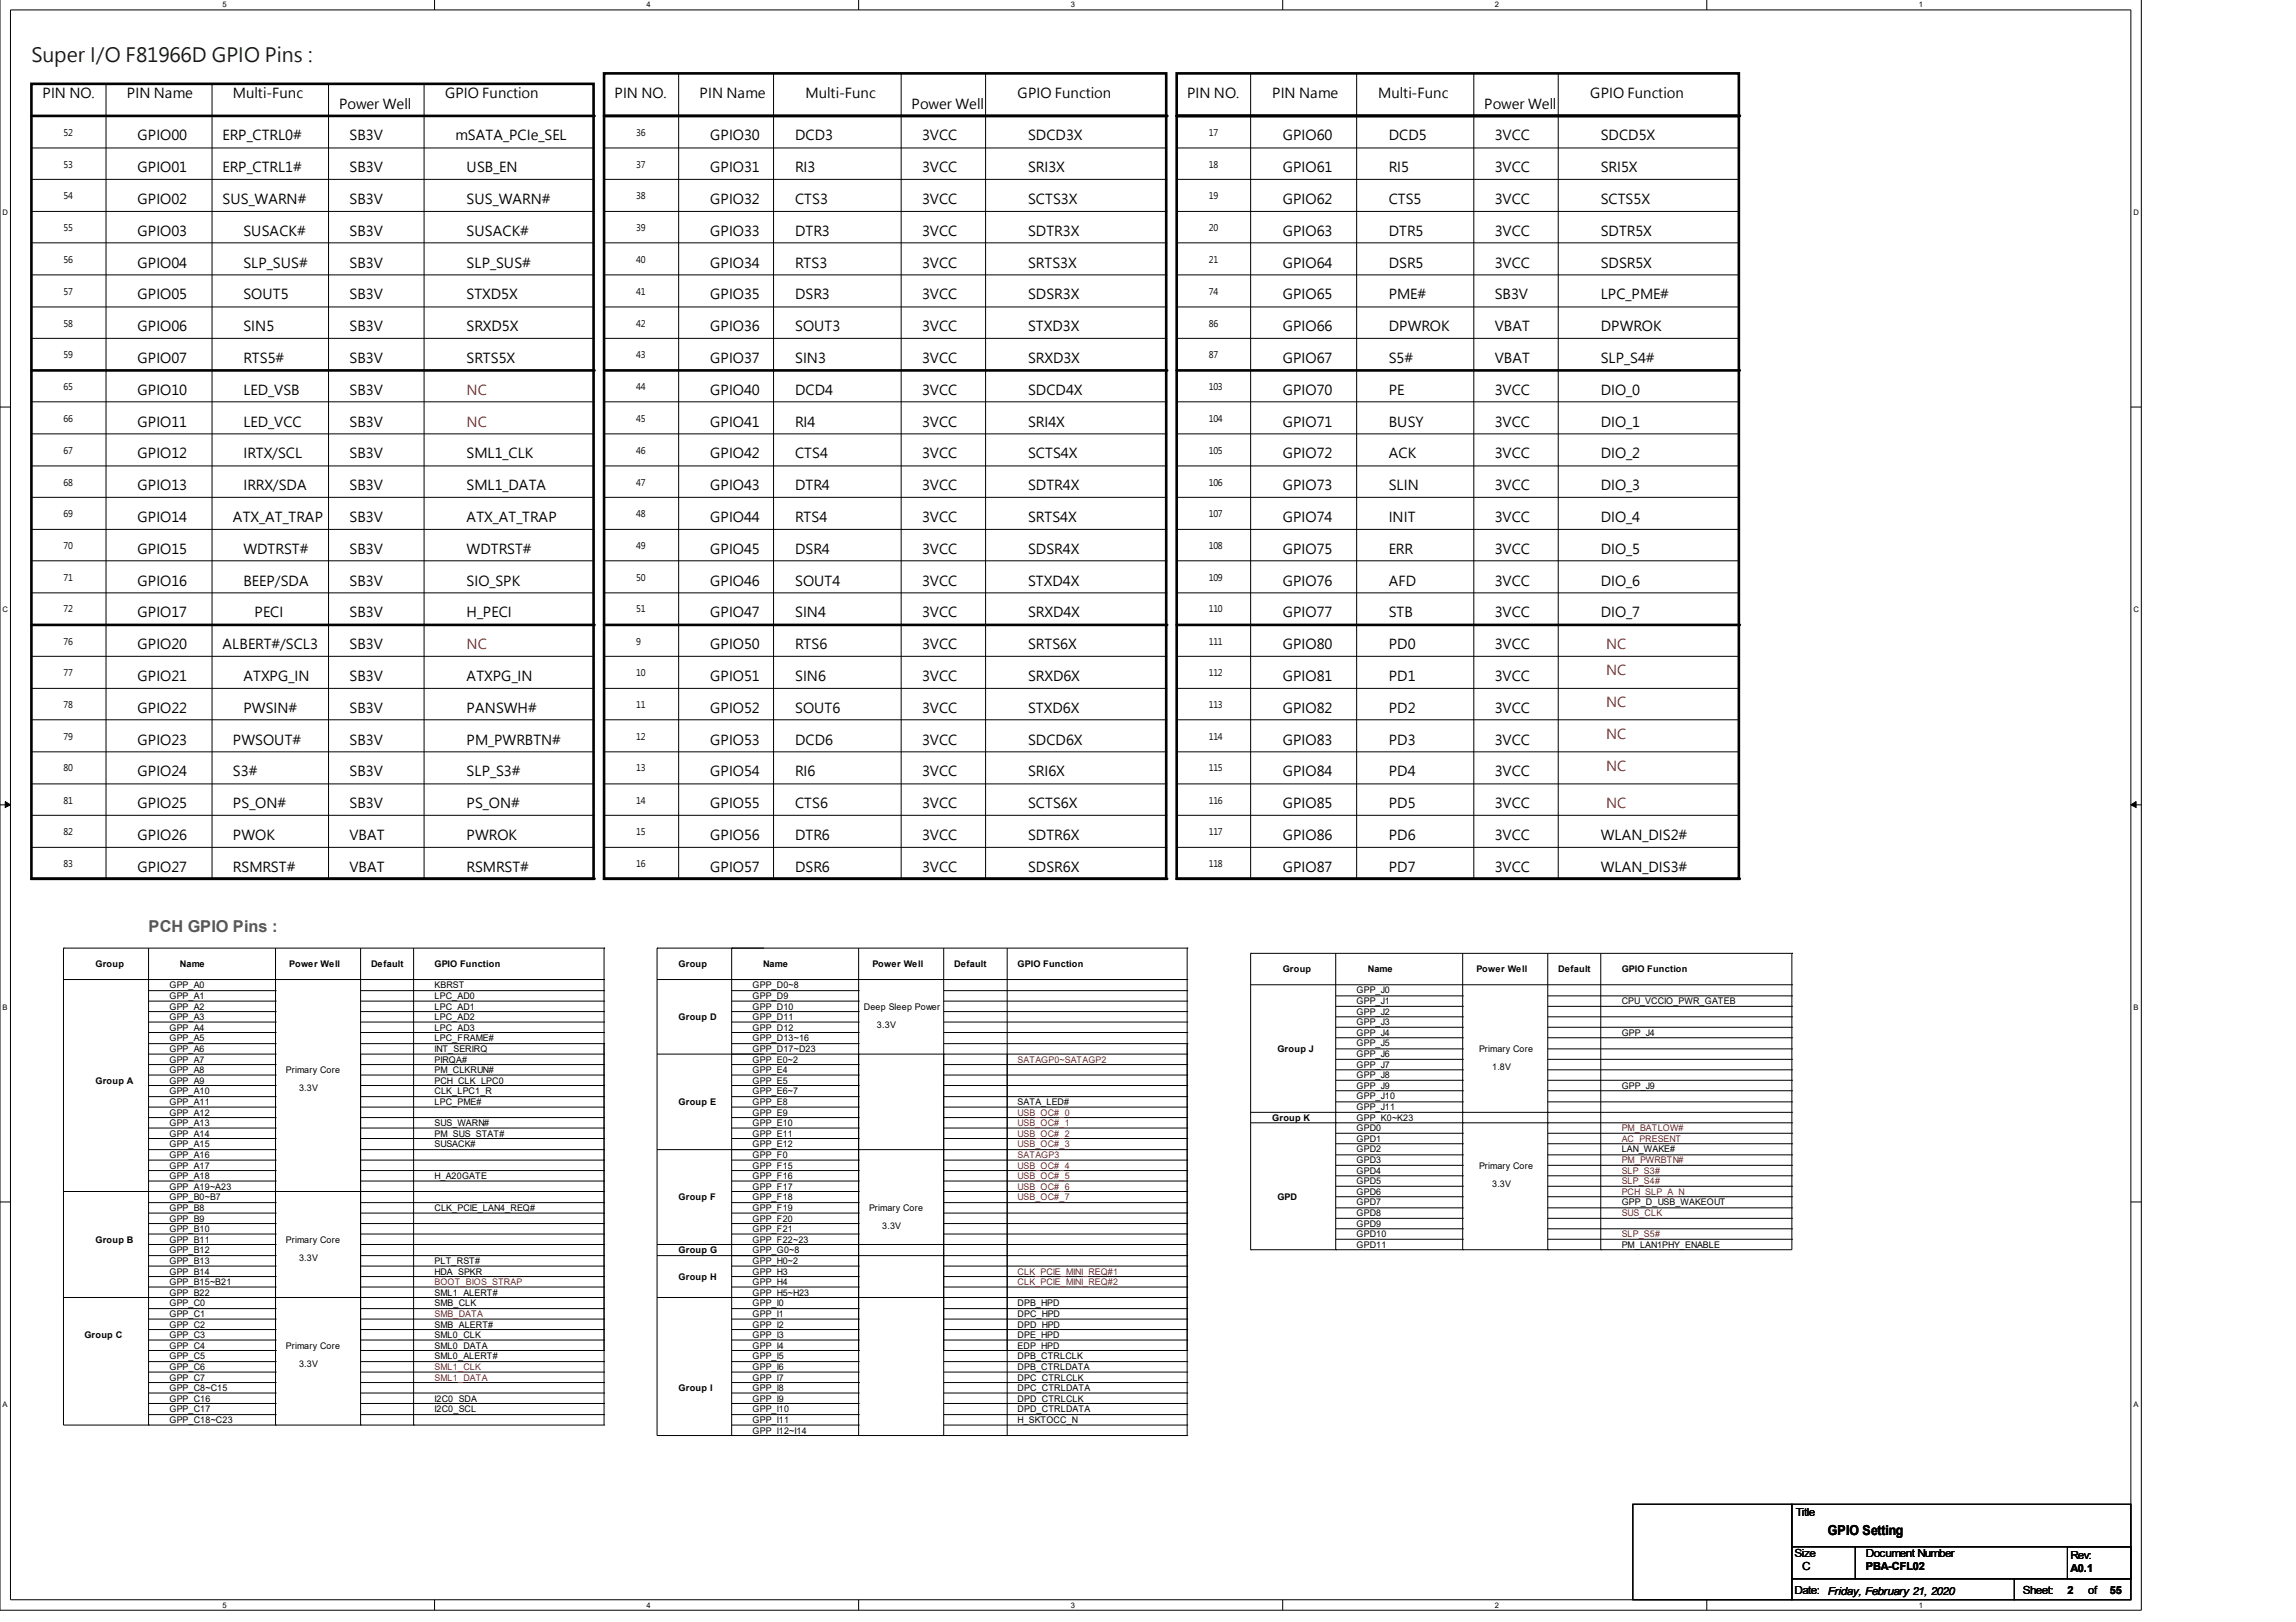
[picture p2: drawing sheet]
<svg xmlns="http://www.w3.org/2000/svg" width="297mm" height="210mm" viewBox="0 0 297 210" stroke-linecap="round" stroke-linejoin="round" font-family="sans-serif">
<defs><g id="words">
<text font-size="2.5" fill="#004000" x="4.1" y="8">Super I/O F81966D GPIO Pins :</text>
<text font-size="2.1" fill="#00f" x="19.2" y="120.6">PCH GPIO Pins :</text>
<g font-size="1.8">
<text x="5.5" y="12.6">PIN NO.</text>
<text x="16.4" y="12.6">PIN Name</text>
<text x="30.1" y="12.6">Multi-Func</text>
<text x="43.9" y="14.1">Power Well</text>
<text x="57.6" y="12.6">GPIO Function</text>
<text x="79.5" y="12.6">PIN NO.</text>
<text x="90.5" y="12.6">PIN Name</text>
<text x="104.2" y="12.6">Multi-Func</text>
<text x="117.9" y="14.1">Power Well</text>
<text x="131.7" y="12.6">GPIO Function</text>
<text x="153.6" y="12.6">PIN NO.</text>
<text x="164.6" y="12.6">PIN Name</text>
<text x="178.3" y="12.6">Multi-Func</text>
<text x="192" y="14.1">Power Well</text>
<text x="205.7" y="12.6">GPIO Function</text>
<text x="17.8" y="22.3">GPIO01</text>
<text x="17.8" y="18.1">GPIO00</text>
<text x="28.8" y="18.1">ERP_CTRL0#</text>
<text x="28.8" y="22.3">ERP_CTRL1#</text>
<text x="45.2" y="18.1">SB3V</text>
<text x="45.2" y="22.3">SB3V</text>
<text x="58.9" y="18.1">mSATA_PCIe_SEL</text>
<text x="60.4" y="22.3">USB_EN</text>
<text x="91.9" y="22.3">GPIO31</text>
<text x="91.9" y="18.1">GPIO30</text>
<text x="102.9" y="22.3">RI3</text>
<text x="102.9" y="18.1">DCD3</text>
<text x="119.3" y="18.1">3VCC</text>
<text x="119.3" y="22.3">3VCC</text>
<text x="133" y="22.3">SRI3X</text>
<text x="133" y="18.1">SDCD3X</text>
<text x="165.9" y="22.3">GPIO61</text>
<text x="165.9" y="18.1">GPIO60</text>
<text x="179.7" y="18.1">DCD5</text>
<text x="179.7" y="22.3">RI5</text>
<text x="193.4" y="18.1">3VCC</text>
<text x="193.4" y="22.3">3VCC</text>
<text x="207.1" y="18.1">SDCD5X</text>
<text x="207.1" y="22.3">SRI5X</text>
<text x="17.8" y="26.3">GPIO02</text>
<text x="28.8" y="26.3">SUS_WARN#</text>
<text x="45.2" y="26.3">SB3V</text>
<text x="60.4" y="26.3">SUS_WARN#</text>
<text x="91.9" y="26.3">GPIO32</text>
<text x="102.9" y="26.3">CTS3</text>
<text x="119.3" y="26.3">3VCC</text>
<text x="133" y="26.3">SCTS3X</text>
<text x="165.9" y="26.3">GPIO62</text>
<text x="179.7" y="26.3">CTS5</text>
<text x="193.4" y="26.3">3VCC</text>
<text x="207.1" y="26.3">SCTS5X</text>
<text x="17.8" y="30.5">GPIO03</text>
<text x="17.8" y="34.6">GPIO04</text>
<text x="31.5" y="34.6">SLP_SUS#</text>
<text x="31.5" y="30.5">SUSACK#</text>
<text x="45.2" y="30.5">SB3V</text>
<text x="45.2" y="34.6">SB3V</text>
<text x="60.4" y="34.6">SLP_SUS#</text>
<text x="60.4" y="30.5">SUSACK#</text>
<text x="91.9" y="30.5">GPIO33</text>
<text x="91.9" y="34.6">GPIO34</text>
<text x="102.9" y="34.6">RTS3</text>
<text x="102.9" y="30.5">DTR3</text>
<text x="119.3" y="30.5">3VCC</text>
<text x="119.3" y="34.6">3VCC</text>
<text x="133" y="30.5">SDTR3X</text>
<text x="133" y="34.6">SRTS3X</text>
<text x="165.9" y="30.5">GPIO63</text>
<text x="165.9" y="34.6">GPIO64</text>
<text x="179.7" y="30.5">DTR5</text>
<text x="179.7" y="34.6">DSR5</text>
<text x="193.4" y="30.5">3VCC</text>
<text x="193.4" y="34.6">3VCC</text>
<text x="207.1" y="34.6">SDSR5X</text>
<text x="207.1" y="30.5">SDTR5X</text>
<text x="17.8" y="38.7">GPIO05</text>
<text x="31.5" y="38.7">SOUT5</text>
<text x="45.2" y="38.7">SB3V</text>
<text x="60.4" y="38.7">STXD5X</text>
<text x="91.9" y="38.7">GPIO35</text>
<text x="102.9" y="38.7">DSR3</text>
<text x="119.3" y="38.7">3VCC</text>
<text x="133" y="38.7">SDSR3X</text>
<text x="165.9" y="38.7">GPIO65</text>
<text x="179.7" y="38.7">PME#</text>
<text x="193.4" y="38.7">SB3V</text>
<text x="207.1" y="38.7">LPC_PME#</text>
<text x="17.8" y="42.9">GPIO06</text>
<text x="17.8" y="46.9">GPIO07</text>
<text x="31.5" y="46.9">RTS5#</text>
<text x="31.5" y="42.9">SIN5</text>
<text x="45.2" y="42.9">SB3V</text>
<text x="45.2" y="46.9">SB3V</text>
<text x="60.4" y="46.9">SRTS5X</text>
<text x="60.4" y="42.9">SRXD5X</text>
<text x="91.9" y="42.9">GPIO36</text>
<text x="91.9" y="46.9">GPIO37</text>
<text x="102.9" y="46.9">SIN3</text>
<text x="102.9" y="42.9">SOUT3</text>
<text x="119.3" y="42.9">3VCC</text>
<text x="119.3" y="46.9">3VCC</text>
<text x="133" y="42.9">STXD3X</text>
<text x="133" y="46.9">SRXD3X</text>
<text x="165.9" y="42.9">GPIO66</text>
<text x="165.9" y="46.9">GPIO67</text>
<text x="179.7" y="42.9">DPWROK</text>
<text x="179.7" y="46.9">S5#</text>
<text x="193.4" y="46.9">VBAT</text>
<text x="193.4" y="42.9">VBAT</text>
<text x="207.1" y="42.9">DPWROK</text>
<text x="207.1" y="46.9">SLP_S4#</text>
<text x="17.8" y="51.1">GPIO10</text>
<text x="31.5" y="51.1">LED_VSB</text>
<text x="45.2" y="51.1">SB3V</text>
<text x="91.9" y="51.1">GPIO40</text>
<text x="102.9" y="51.1">DCD4</text>
<text x="119.3" y="51.1">3VCC</text>
<text x="133" y="51.1">SDCD4X</text>
<text x="165.9" y="51.1">GPIO70</text>
<text x="179.7" y="51.1">PE</text>
<text x="193.4" y="51.1">3VCC</text>
<text x="207.1" y="51.1">DIO_0</text>
<text x="17.8" y="55.2">GPIO11</text>
<text x="17.8" y="59.3">GPIO12</text>
<text x="31.5" y="59.3">IRTX/SCL</text>
<text x="31.5" y="55.2">LED_VCC</text>
<text x="45.2" y="55.2">SB3V</text>
<text x="45.2" y="59.3">SB3V</text>
<text x="60.4" y="59.3">SML1_CLK</text>
<text x="91.9" y="55.2">GPIO41</text>
<text x="91.9" y="59.3">GPIO42</text>
<text x="102.9" y="59.3">CTS4</text>
<text x="102.9" y="55.2">RI4</text>
<text x="119.3" y="55.2">3VCC</text>
<text x="119.3" y="59.3">3VCC</text>
<text x="133" y="55.2">SRI4X</text>
<text x="133" y="59.3">SCTS4X</text>
<text x="165.9" y="55.2">GPIO71</text>
<text x="165.9" y="59.3">GPIO72</text>
<text x="179.7" y="55.2">BUSY</text>
<text x="179.7" y="59.3">ACK</text>
<text x="193.4" y="55.2">3VCC</text>
<text x="193.4" y="59.3">3VCC</text>
<text x="207.1" y="55.2">DIO_1</text>
<text x="207.1" y="59.3">DIO_2</text>
<text x="17.8" y="63.4">GPIO13</text>
<text x="31.5" y="63.4">IRRX/SDA</text>
<text x="45.2" y="63.4">SB3V</text>
<text x="60.4" y="63.4">SML1_DATA</text>
<text x="91.9" y="63.4">GPIO43</text>
<text x="102.9" y="63.4">DTR4</text>
<text x="119.3" y="63.4">3VCC</text>
<text x="133" y="63.4">SDTR4X</text>
<text x="165.9" y="63.4">GPIO73</text>
<text x="179.7" y="63.4">SLIN</text>
<text x="193.4" y="63.4">3VCC</text>
<text x="207.1" y="63.4">DIO_3</text>
<text x="17.8" y="67.5">GPIO14</text>
<text x="17.8" y="71.6">GPIO15</text>
<text x="30.1" y="67.5">ATX_AT_TRAP</text>
<text x="31.5" y="71.6">WDTRST#</text>
<text x="45.2" y="67.5">SB3V</text>
<text x="45.2" y="71.6">SB3V</text>
<text x="60.4" y="67.5">ATX_AT_TRAP</text>
<text x="60.4" y="71.6">WDTRST#</text>
<text x="91.9" y="67.5">GPIO44</text>
<text x="91.9" y="71.6">GPIO45</text>
<text x="102.9" y="71.6">DSR4</text>
<text x="102.9" y="67.5">RTS4</text>
<text x="119.3" y="67.5">3VCC</text>
<text x="119.3" y="71.6">3VCC</text>
<text x="133" y="67.5">SRTS4X</text>
<text x="133" y="71.6">SDSR4X</text>
<text x="165.9" y="67.5">GPIO74</text>
<text x="165.9" y="71.6">GPIO75</text>
<text x="179.7" y="67.5">INIT</text>
<text x="179.7" y="71.6">ERR</text>
<text x="193.4" y="67.5">3VCC</text>
<text x="193.4" y="71.6">3VCC</text>
<text x="207.1" y="71.6">DIO_5</text>
<text x="207.1" y="67.5">DIO_4</text>
<text x="17.8" y="75.8">GPIO16</text>
<text x="31.5" y="75.8">BEEP/SDA</text>
<text x="45.2" y="75.8">SB3V</text>
<text x="60.4" y="75.8">SIO_SPK</text>
<text x="91.9" y="75.8">GPIO46</text>
<text x="102.9" y="75.8">SOUT4</text>
<text x="119.3" y="75.8">3VCC</text>
<text x="133" y="75.8">STXD4X</text>
<text x="165.9" y="75.8">GPIO76</text>
<text x="179.7" y="75.8">AFD</text>
<text x="193.4" y="75.8">3VCC</text>
<text x="207.1" y="75.8">DIO_6</text>
<text x="17.8" y="79.9">GPIO17</text>
<text x="32.9" y="79.9">PECI</text>
<text x="45.2" y="79.9">SB3V</text>
<text x="60.4" y="79.9">H_PECI</text>
<text x="91.9" y="79.9">GPIO47</text>
<text x="102.9" y="79.9">SIN4</text>
<text x="119.3" y="79.9">3VCC</text>
<text x="133" y="79.9">SRXD4X</text>
<text x="165.9" y="79.9">GPIO77</text>
<text x="179.7" y="79.9">STB</text>
<text x="193.4" y="79.9">3VCC</text>
<text x="207.1" y="79.9">DIO_7</text>
<text x="17.8" y="88.1">GPIO21</text>
<text x="17.8" y="84">GPIO20</text>
<text x="28.8" y="84">ALBERT#/SCL3</text>
<text x="31.5" y="88.1">ATXPG_IN</text>
<text x="45.2" y="84">SB3V</text>
<text x="45.2" y="88.1">SB3V</text>
<text x="60.4" y="88.1">ATXPG_IN</text>
<text x="91.9" y="88.1">GPIO51</text>
<text x="91.9" y="84">GPIO50</text>
<text x="102.9" y="84">RTS6</text>
<text x="102.9" y="88.1">SIN6</text>
<text x="119.3" y="84">3VCC</text>
<text x="119.3" y="88.1">3VCC</text>
<text x="133" y="84">SRTS6X</text>
<text x="133" y="88.1">SRXD6X</text>
<text x="165.9" y="88.1">GPIO81</text>
<text x="165.9" y="84">GPIO80</text>
<text x="179.7" y="84">PD0</text>
<text x="179.7" y="88.1">PD1</text>
<text x="193.4" y="84">3VCC</text>
<text x="193.4" y="88.1">3VCC</text>
<text x="17.8" y="92.2">GPIO22</text>
<text x="31.5" y="92.2">PWSIN#</text>
<text x="45.2" y="92.2">SB3V</text>
<text x="60.4" y="92.2">PANSWH#</text>
<text x="91.9" y="92.2">GPIO52</text>
<text x="102.9" y="92.2">SOUT6</text>
<text x="119.3" y="92.2">3VCC</text>
<text x="133" y="92.2">STXD6X</text>
<text x="165.9" y="92.2">GPIO82</text>
<text x="179.7" y="92.2">PD2</text>
<text x="193.4" y="92.2">3VCC</text>
<text x="17.8" y="96.4">GPIO23</text>
<text x="17.8" y="100.4">GPIO24</text>
<text x="30.1" y="96.4">PWSOUT#</text>
<text x="30.1" y="100.4">S3#</text>
<text x="45.2" y="96.4">SB3V</text>
<text x="45.2" y="100.4">SB3V</text>
<text x="60.4" y="100.4">SLP_S3#</text>
<text x="60.4" y="96.4">PM_PWRBTN#</text>
<text x="91.9" y="96.4">GPIO53</text>
<text x="91.9" y="100.4">GPIO54</text>
<text x="102.9" y="96.4">DCD6</text>
<text x="102.9" y="100.4">RI6</text>
<text x="119.3" y="96.4">3VCC</text>
<text x="119.3" y="100.4">3VCC</text>
<text x="133" y="96.4">SDCD6X</text>
<text x="133" y="100.4">SRI6X</text>
<text x="165.9" y="96.4">GPIO83</text>
<text x="165.9" y="100.4">GPIO84</text>
<text x="179.7" y="100.4">PD4</text>
<text x="179.7" y="96.4">PD3</text>
<text x="193.4" y="96.4">3VCC</text>
<text x="193.4" y="100.4">3VCC</text>
<text x="17.8" y="104.6">GPIO25</text>
<text x="30.1" y="104.6">PS_ON#</text>
<text x="45.2" y="104.6">SB3V</text>
<text x="60.4" y="104.6">PS_ON#</text>
<text x="91.9" y="104.6">GPIO55</text>
<text x="102.9" y="104.6">CTS6</text>
<text x="119.3" y="104.6">3VCC</text>
<text x="133" y="104.6">SCTS6X</text>
<text x="165.9" y="104.6">GPIO85</text>
<text x="179.7" y="104.6">PD5</text>
<text x="193.4" y="104.6">3VCC</text>
<text x="17.8" y="112.8">GPIO27</text>
<text x="17.8" y="108.6">GPIO26</text>
<text x="30.1" y="108.6">PWOK</text>
<text x="30.1" y="112.8">RSMRST#</text>
<text x="45.2" y="112.8">VBAT</text>
<text x="45.2" y="108.6">VBAT</text>
<text x="60.4" y="108.6">PWROK</text>
<text x="60.4" y="112.8">RSMRST#</text>
<text x="91.9" y="112.8">GPIO57</text>
<text x="91.9" y="108.6">GPIO56</text>
<text x="102.9" y="108.6">DTR6</text>
<text x="102.9" y="112.8">DSR6</text>
<text x="119.3" y="108.6">3VCC</text>
<text x="119.3" y="112.8">3VCC</text>
<text x="133" y="108.6">SDTR6X</text>
<text x="133" y="112.8">SDSR6X</text>
<text x="165.9" y="112.8">GPIO87</text>
<text x="165.9" y="108.6">GPIO86</text>
<text x="179.7" y="108.6">PD6</text>
<text x="179.7" y="112.8">PD7</text>
<text x="193.4" y="108.6">3VCC</text>
<text x="193.4" y="112.8">3VCC</text>
<text x="207.1" y="112.8">WLAN_DIS3#</text>
<text x="207.1" y="108.6">WLAN_DIS2#</text>
<text x="236.5" y="198.6">GPIO Setting</text>
</g>
<g font-size="1.8" fill="#f00">
<text x="60.4" y="51.1">NC</text>
<text x="60.4" y="55.2">NC</text>
<text x="60.4" y="84">NC</text>
<text x="207.8" y="84">NC</text>
<text x="207.8" y="87.4">NC</text>
<text x="207.8" y="91.5">NC</text>
<text x="207.8" y="95.7">NC</text>
<text x="207.8" y="99.8">NC</text>
<text x="207.8" y="104.6">NC</text>
</g>
<g font-size="1.4">
<text x="232.3" y="196.2">Title</text>
<text x="232.2" y="201.4">Size</text>
<text x="233.2" y="203.2">C</text>
<text x="241.4" y="201.4">Document Number</text>
<text x="241.4" y="203.2">PBA-CFL02</text>
<text x="267.9" y="201.7">Rev:</text>
<text x="267.9" y="203.4">A0.1</text>
<text x="232.2" y="206.3">Date:</text>
<text x="236.5" y="206.3">Friday, February 21, 2020</text>
<text x="261.7" y="206.3">Sheet:</text>
<text x="267.5" y="206.3">2</text>
<text x="270.2" y="206.3">of</text>
<text x="273" y="206.3">55</text>
</g>
<g font-size="1.2">
<text x="8.2" y="17.5">52</text>
<text x="82.3" y="17.5">36</text>
<text x="156.4" y="17.5">17</text>
<text x="8.2" y="21.7">53</text>
<text x="82.3" y="21.7">37</text>
<text x="156.4" y="21.7">18</text>
<text x="8.2" y="29.9">55</text>
<text x="8.2" y="25.8">54</text>
<text x="82.3" y="29.9">39</text>
<text x="82.3" y="25.8">38</text>
<text x="156.4" y="29.9">20</text>
<text x="156.4" y="25.8">19</text>
<text x="8.2" y="34.1">56</text>
<text x="82.3" y="34.1">40</text>
<text x="156.4" y="34.1">21</text>
<text x="8.2" y="38.1">57</text>
<text x="82.3" y="38.1">41</text>
<text x="156.4" y="38.1">74</text>
<text x="8.2" y="46.3">59</text>
<text x="8.2" y="42.3">58</text>
<text x="82.3" y="46.3">43</text>
<text x="82.3" y="42.3">42</text>
<text x="156.4" y="46.3">87</text>
<text x="156.4" y="42.3">86</text>
<text x="8.2" y="50.5">65</text>
<text x="82.3" y="50.5">44</text>
<text x="156.4" y="50.5">103</text>
<text x="8.2" y="58.7">67</text>
<text x="8.2" y="54.6">66</text>
<text x="82.3" y="58.7">46</text>
<text x="82.3" y="54.6">45</text>
<text x="156.4" y="58.7">105</text>
<text x="156.4" y="54.6">104</text>
<text x="8.2" y="62.8">68</text>
<text x="82.3" y="62.8">47</text>
<text x="156.4" y="62.8">106</text>
<text x="8.2" y="71">70</text>
<text x="8.2" y="66.9">69</text>
<text x="82.3" y="71">49</text>
<text x="82.3" y="66.9">48</text>
<text x="156.4" y="71">108</text>
<text x="156.4" y="66.9">107</text>
<text x="8.2" y="75.2">71</text>
<text x="82.3" y="75.2">50</text>
<text x="156.4" y="75.2">109</text>
<text x="8.2" y="83.4">76</text>
<text x="8.2" y="79.3">72</text>
<text x="82.3" y="79.3">51</text>
<text x="82.3" y="83.4">9</text>
<text x="156.4" y="79.3">110</text>
<text x="156.4" y="83.4">111</text>
<text x="8.2" y="87.5">77</text>
<text x="82.3" y="87.5">10</text>
<text x="156.4" y="87.5">112</text>
<text x="8.2" y="91.6">78</text>
<text x="8.2" y="95.8">79</text>
<text x="82.3" y="95.8">12</text>
<text x="82.3" y="91.6">11</text>
<text x="156.4" y="95.8">114</text>
<text x="156.4" y="91.6">113</text>
<text x="8.2" y="99.8">80</text>
<text x="82.3" y="99.8">13</text>
<text x="156.4" y="99.8">115</text>
<text x="8.2" y="104">81</text>
<text x="82.3" y="104">14</text>
<text x="156.4" y="104">116</text>
<text x="8.2" y="112.2">83</text>
<text x="8.2" y="108">82</text>
<text x="82.3" y="112.2">16</text>
<text x="82.3" y="108">15</text>
<text x="156.4" y="112.2">118</text>
<text x="156.4" y="108">117</text>
<text x="12.4" y="125.2">Group</text>
<text x="23.3" y="125.2">Name</text>
<text x="37.4" y="125.2">Power Well</text>
<text x="48" y="125.2">Default</text>
<text x="56.2" y="125.2">GPIO Function</text>
<text x="87.8" y="125.2">Group</text>
<text x="98.7" y="125.2">Name</text>
<text x="112.9" y="125.2">Power Well</text>
<text x="123.4" y="125.2">Default</text>
<text x="131.7" y="125.2">GPIO Function</text>
<text x="165.9" y="125.8">Group</text>
<text x="177" y="125.8">Name</text>
<text x="191" y="125.8">Power Well</text>
<text x="201.6" y="125.8">Default</text>
<text x="209.8" y="125.8">GPIO Function</text>
<text x="21.9" y="127.9">GPP_A0</text>
<text x="21.9" y="129.3">GPP_A1</text>
<text x="21.9" y="130.7">GPP_A2</text>
<text x="56.2" y="127.9">KBRST</text>
<text x="56.2" y="129.3">LPC_AD0</text>
<text x="56.2" y="130.7">LPC_AD1</text>
<text x="97.4" y="127.9">GPP_D0~8</text>
<text x="97.4" y="129.3">GPP_D9</text>
<text x="97.4" y="130.7">GPP_D10</text>
<text x="111.8" y="130.7">Deep Sleep Power</text>
<text x="175.5" y="128.5">GPP_J0</text>
<text x="175.5" y="130">GPP_J1</text>
<text x="175.5" y="131.3">GPP_J2</text>
<text x="209.8" y="130">CPU_VCCIO_PWR_GATEB</text>
<text x="21.9" y="134.7">GPP_A5</text>
<text x="21.9" y="136.2">GPP_A6</text>
<text x="21.9" y="132">GPP_A3</text>
<text x="21.9" y="133.4">GPP_A4</text>
<text x="21.9" y="137.5">GPP_A7</text>
<text x="56.2" y="132">LPC_AD2</text>
<text x="56.2" y="133.4">LPC_AD3</text>
<text x="56.2" y="134.7">LPC_FRAME#</text>
<text x="56.2" y="136.2">INT_SERIRQ</text>
<text x="56.2" y="137.5">PIRQA#</text>
<text x="87.8" y="132">Group D</text>
<text x="97.4" y="134.7">GPP_D13~16</text>
<text x="97.4" y="136.2">GPP_D17~D23</text>
<text x="97.4" y="132">GPP_D11</text>
<text x="97.4" y="133.4">GPP_D12</text>
<text x="97.4" y="137.5">GPP_E0~2</text>
<text x="113.5" y="133">3.3V</text>
<text x="165.3" y="136.2">Group J</text>
<text x="175.5" y="135.4">GPP_J5</text>
<text x="175.5" y="136.8">GPP_J6</text>
<text x="175.5" y="132.7">GPP_J3</text>
<text x="175.5" y="134">GPP_J4</text>
<text x="191.3" y="136.2">Primary Core</text>
<text x="209.8" y="134">GPP_J4</text>
<text x="12.4" y="140.2">Group A</text>
<text x="21.9" y="138.9">GPP_A8</text>
<text x="21.9" y="140.2">GPP_A9</text>
<text x="21.9" y="141.6">GPP_A10</text>
<text x="21.9" y="143">GPP_A11</text>
<text x="37" y="138.9">Primary Core</text>
<text x="38.7" y="141.2">3.3V</text>
<text x="56.2" y="138.9">PM_CLKRUN#</text>
<text x="56.2" y="140.2">PCH_CLK_LPC0</text>
<text x="56.2" y="141.6">CLK_LPC1_R</text>
<text x="56.2" y="143">LPC_PME#</text>
<text x="87.8" y="143">Group E</text>
<text x="97.4" y="138.9">GPP_E4</text>
<text x="97.4" y="140.2">GPP_E5</text>
<text x="97.4" y="141.6">GPP_E6~7</text>
<text x="97.4" y="143">GPP_E8</text>
<text x="131.7" y="143">SATA_LED#</text>
<text x="175.5" y="138.2">GPP_J7</text>
<text x="175.5" y="139.5">GPP_J8</text>
<text x="175.5" y="140.9">GPP_J9</text>
<text x="175.5" y="142.3">GPP_J10</text>
<text x="175.5" y="143.7">GPP_J11</text>
<text x="193" y="138.5">1.8V</text>
<text x="209.8" y="140.9">GPP_J9</text>
<text x="21.9" y="144.4">GPP_A12</text>
<text x="21.9" y="145.7">GPP_A13</text>
<text x="21.9" y="147.1">GPP_A14</text>
<text x="21.9" y="148.4">GPP_A15</text>
<text x="21.9" y="149.9">GPP_A16</text>
<text x="56.2" y="147.1">PM_SUS_STAT#</text>
<text x="56.2" y="145.7">SUS_WARN#</text>
<text x="56.2" y="148.4">SUSACK#</text>
<text x="97.4" y="144.4">GPP_E9</text>
<text x="97.4" y="145.7">GPP_E10</text>
<text x="97.4" y="147.1">GPP_E11</text>
<text x="97.4" y="148.4">GPP_E12</text>
<text x="97.4" y="149.9">GPP_F0</text>
<text x="164.6" y="145">Group K</text>
<text x="175.5" y="145">GPP_K0~K23</text>
<text x="175.5" y="146.4">GPD0</text>
<text x="175.5" y="147.8">GPD1</text>
<text x="175.5" y="149.1">GPD2</text>
<text x="209.8" y="149.1">LAN_WAKE#</text>
<text x="21.9" y="151.2">GPP_A17</text>
<text x="21.9" y="155.3">GPP_B0~B7</text>
<text x="21.9" y="152.6">GPP_A18</text>
<text x="21.9" y="153.9">GPP_A19~A23</text>
<text x="56.2" y="152.6">H_A20GATE</text>
<text x="87.8" y="155.3">Group F</text>
<text x="97.4" y="151.2">GPP_F15</text>
<text x="97.4" y="152.6">GPP_F16</text>
<text x="97.4" y="153.9">GPP_F17</text>
<text x="97.4" y="155.3">GPP_F18</text>
<text x="165.3" y="155.3">GPD</text>
<text x="175.5" y="150.6">GPD3</text>
<text x="175.5" y="151.9">GPD4</text>
<text x="175.5" y="153.3">GPD5</text>
<text x="175.5" y="154.6">GPD6</text>
<text x="175.5" y="156">GPD7</text>
<text x="191.3" y="151.2">Primary Core</text>
<text x="193" y="153.6">3.3V</text>
<text x="209.8" y="156">GPP_D_USB_WAKEOUT</text>
<text x="12.4" y="160.8">Group B</text>
<text x="21.9" y="156.7">GPP_B8</text>
<text x="21.9" y="158.1">GPP_B9</text>
<text x="21.9" y="159.4">GPP_B10</text>
<text x="21.9" y="160.8">GPP_B11</text>
<text x="37" y="160.8">Primary Core</text>
<text x="56.2" y="156.7">CLK_PCIE_LAN4_REQ#</text>
<text x="97.4" y="156.7">GPP_F19</text>
<text x="97.4" y="158.1">GPP_F20</text>
<text x="97.4" y="159.4">GPP_F21</text>
<text x="97.4" y="160.8">GPP_F22~23</text>
<text x="112.4" y="156.7">Primary Core</text>
<text x="114.1" y="159.1">3.3V</text>
<text x="175.5" y="157.4">GPD8</text>
<text x="175.5" y="158.8">GPD9</text>
<text x="175.5" y="160.1">GPD10</text>
<text x="175.5" y="161.5">GPD11</text>
<text x="209.8" y="161.5">PM_LAN1PHY_ENABLE</text>
<text x="21.9" y="162.2">GPP_B12</text>
<text x="21.9" y="163.6">GPP_B13</text>
<text x="21.9" y="166.3">GPP_B15~B21</text>
<text x="21.9" y="164.9">GPP_B14</text>
<text x="21.9" y="167.7">GPP_B22</text>
<text x="38.7" y="163.2">3.3V</text>
<text x="56.2" y="163.6">PLT_RST#</text>
<text x="56.2" y="164.9">HDA_SPKR</text>
<text x="56.2" y="167.7">SML1_ALERT#</text>
<text x="87.8" y="162.2">Group G</text>
<text x="87.8" y="165.6">Group H</text>
<text x="97.4" y="162.2">GPP_G0~8</text>
<text x="97.4" y="163.6">GPP_H0~2</text>
<text x="97.4" y="164.9">GPP_H3</text>
<text x="97.4" y="166.3">GPP_H4</text>
<text x="97.4" y="167.7">GPP_H5~H23</text>
<text x="10.9" y="173.2">Group C</text>
<text x="21.9" y="169">GPP_C0</text>
<text x="21.9" y="171.8">GPP_C2</text>
<text x="21.9" y="170.4">GPP_C1</text>
<text x="21.9" y="173.2">GPP_C3</text>
<text x="56.2" y="169">SMB_CLK</text>
<text x="56.2" y="173.2">SML0_CLK</text>
<text x="56.2" y="171.8">SMB_ALERT#</text>
<text x="97.4" y="169">GPP_I0</text>
<text x="97.4" y="171.8">GPP_I2</text>
<text x="97.4" y="170.4">GPP_I1</text>
<text x="97.4" y="173.2">GPP_I3</text>
<text x="131.7" y="170.4">DPC_HPD</text>
<text x="131.7" y="169">DPB_HPD</text>
<text x="131.7" y="171.8">DPD_HPD</text>
<text x="131.7" y="173.2">DPE_HPD</text>
<text x="21.9" y="175.9">GPP_C5</text>
<text x="21.9" y="174.5">GPP_C4</text>
<text x="21.9" y="177.3">GPP_C6</text>
<text x="21.9" y="178.7">GPP_C7</text>
<text x="37" y="174.5">Primary Core</text>
<text x="38.7" y="176.9">3.3V</text>
<text x="56.2" y="174.5">SML0_DATA</text>
<text x="56.2" y="175.9">SML0_ALERT#</text>
<text x="97.4" y="174.5">GPP_I4</text>
<text x="97.4" y="175.9">GPP_I5</text>
<text x="97.4" y="177.3">GPP_I6</text>
<text x="97.4" y="178.7">GPP_I7</text>
<text x="131.7" y="174.5">EDP_HPD</text>
<text x="131.7" y="175.9">DPB_CTRLCLK</text>
<text x="131.7" y="178.7">DPC_CTRLCLK</text>
<text x="131.7" y="177.3">DPB_CTRLDATA</text>
<text x="21.9" y="180">GPP_C8~C15</text>
<text x="21.9" y="181.4">GPP_C16</text>
<text x="21.9" y="182.7">GPP_C17</text>
<text x="21.9" y="184.2">GPP_C18~C23</text>
<text x="56.2" y="181.4">I2C0_SDA</text>
<text x="56.2" y="182.7">I2C0_SCL</text>
<text x="87.8" y="180">Group I</text>
<text x="97.4" y="180">GPP_I8</text>
<text x="97.4" y="181.4">GPP_I9</text>
<text x="97.4" y="182.7">GPP_I10</text>
<text x="97.4" y="184.2">GPP_I11</text>
<text x="97.4" y="185.5">GPP_I12~I14</text>
<text x="131.7" y="180">DPC_CTRLDATA</text>
<text x="131.7" y="181.4">DPD_CTRLCLK</text>
<text x="131.7" y="182.7">DPD_CTRLDATA</text>
<text x="131.7" y="184.2">H_SKTOCC_N</text>
</g>
<g font-size="1.2" fill="#f00">
<text x="131.7" y="137.5">SATAGP0~SATAGP2</text>
<text x="131.7" y="144.4">USB_OC#_0</text>
<text x="131.7" y="145.7">USB_OC#_1</text>
<text x="131.7" y="147.1">USB_OC#_2</text>
<text x="131.7" y="148.4">USB_OC#_3</text>
<text x="131.7" y="149.9">SATAGP3</text>
<text x="209.8" y="146.4">PM_BATLOW#</text>
<text x="209.8" y="147.8">AC_PRESENT</text>
<text x="131.7" y="151.2">USB_OC#_4</text>
<text x="131.7" y="152.6">USB_OC#_5</text>
<text x="131.7" y="153.9">USB_OC#_6</text>
<text x="131.7" y="155.3">USB_OC#_7</text>
<text x="209.8" y="150.6">PM_PWRBTN#</text>
<text x="209.8" y="151.9">SLP_S3#</text>
<text x="209.8" y="153.3">SLP_S4#</text>
<text x="209.8" y="154.6">PCH_SLP_A_N</text>
<text x="209.8" y="157.4">SUS_CLK</text>
<text x="209.8" y="160.1">SLP_S5#</text>
<text x="56.2" y="166.3">BOOT_BIOS_STRAP</text>
<text x="131.7" y="164.9">CLK_PCIE_MINI_REQ#1</text>
<text x="131.7" y="166.3">CLK_PCIE_MINI_REQ#2</text>
<text x="56.2" y="170.4">SMB_DATA</text>
<text x="56.2" y="177.3">SML1_CLK</text>
<text x="56.2" y="178.7">SML1_DATA</text>
</g>
<g font-size="1">
<text x="28.8" y=".9">5</text>
<text x="83.7" y=".9">4</text>
<text x="138.5" y=".9">3</text>
<text x="193.4" y=".9">2</text>
<text x="248.2" y=".9">1</text>
<text x=".3" y="27.8">D</text>
<text x="276" y="27.8">D</text>
<text x=".3" y="79.2">C</text>
<text x="276" y="79.2">C</text>
<text x=".3" y="130.7">B</text>
<text x="276" y="130.7">B</text>
<text x=".3" y="182">A</text>
<text x="276" y="182">A</text>
<text x="28.8" y="208">5</text>
<text x="83.7" y="208">4</text>
<text x="138.5" y="208">3</text>
<text x="193.4" y="208">2</text>
<text x="248.2" y="208">1</text>
</g>
</g></defs>
<path d="M0 -.1v208.5h277v-208.5M1.4 1.3h274.3v205.7h-274.3z" fill="none" stroke="#000" stroke-width=".13"/>
<g fill="#fff">
<path d="M28.8 .1h.4v1h-.4z"/>
<path d="M28.8 207.2h.4v1h-.4z"/>
</g>
<path d="M56.2 -.1v1.4M56.2 207v1.4" fill="none" stroke="#000" stroke-width=".13"/>
<g fill="#fff">
<path d="M83.7 .1h.4v1h-.4z"/>
<path d="M83.7 207.2h.4v1h-.4z"/>
</g>
<path d="M111.1 -.1v1.4M111.1 207v1.4" fill="none" stroke="#000" stroke-width=".13"/>
<g fill="#fff">
<path d="M138.5 .1h.4v1h-.4z"/>
<path d="M138.5 207.2h.4v1h-.4z"/>
</g>
<path d="M165.9 -.1v1.4M165.9 207v1.4" fill="none" stroke="#000" stroke-width=".13"/>
<g fill="#fff">
<path d="M193.4 .1h.4v1h-.4z"/>
<path d="M193.4 207.2h.4v1h-.4z"/>
</g>
<path d="M220.8 -.1v1.4M220.8 207v1.4" fill="none" stroke="#000" stroke-width=".13"/>
<g fill="#fff">
<path d="M248.2 .1h.5v1h-.5z"/>
<path d="M248.2 207.2h.5v1h-.5z"/>
<path d="M.3 26.9h.5v1.1h-.5z"/>
<path d="M276 26.9h.5v1.1h-.5z"/>
<path d="M.3 78.3h.5v1h-.5z"/>
<path d="M276 78.3h.5v1h-.5z"/>
</g>
<path d="M0 52.7h1.4M275.7 52.7h1.3" fill="none" stroke="#000" stroke-width=".13"/>
<g fill="#fff">
<path d="M.3 129.8h.5v1h-.5z"/>
<path d="M276 129.8h.5v1h-.5z"/>
</g>
<path d="M0 104.2h1.4M275.7 104.2h1.3" fill="none" stroke="#000" stroke-width=".13"/>
<path d="M.7 103.7l.7 .5-.7 .3zM275.7 104.2l.7-.5v.8z" fill="#000" stroke="#000" stroke-width=".13"/>
<g fill="#fff">
<path d="M.3 181.2h.5v1h-.5z"/>
<path d="M276 181.2h.5v1h-.5z"/>
</g>
<g fill="none" stroke="#000" stroke-width=".13">
<path d="M4.1 19.1h72.7M13.7 10.9v102.8M27.4 10.9v102.8M42.5 10.9v102.8M54.9 10.9v102.8M76.8 19.1h.1M78.1 19.1h72.8M87.8 9.5v104.2M100.1 9.5v104.2M116.6 9.5v104.2M127.5 9.5v104.2M150.9 19.1h.1"/>
<path d="M152.2 19.1h72.8M161.8 9.5v104.2M175.5 9.5v104.2M190.7 9.5v104.2M201.6 9.5v104.2M225 19.1h.1M4.1 35.6h72.7M4.1 31.4h72.7M4.1 27.4h72.7M4.1 23.2h72.7M4.1 39.7h72.7M76.8 35.6h.1"/>
<path d="M76.8 31.4h.1M76.8 27.4h.1M76.8 23.2h.1M76.8 39.7h.1M78.1 35.6h72.8M78.1 31.4h72.8M78.1 27.4h72.8M78.1 23.2h72.8M78.1 39.7h72.8M150.9 35.6h.1M150.9 31.4h.1M150.9 27.4h.1"/>
<path d="M150.9 23.2h.1M150.9 39.7h.1M152.2 35.6h72.8M152.2 31.4h72.8M152.2 27.4h72.8M152.2 23.2h72.8M152.2 39.7h72.8M225 35.6h.1M225 31.4h.1M225 27.4h.1M225 23.2h.1M225 39.7h.1"/>
<path d="M4.1 56.1h72.7M4.1 52h72.7M4.1 43.8h72.7M76.8 56.1h.1M76.8 52h.1M76.8 43.8h.1M78.1 56.1h72.8M78.1 52h72.8M78.1 43.8h72.8M150.9 56.1h.1M150.9 52h.1M150.9 43.8h.1"/>
<path d="M152.2 56.1h72.8M152.2 52h72.8M152.2 43.8h72.8M225 56.1h.1M225 52h.1M225 43.8h.1M4.1 60.3h72.7M4.1 76.7h72.7M4.1 72.6h72.7M4.1 68.5h72.7M4.1 64.4h72.7M76.8 60.3h.1"/>
<path d="M76.8 76.7h.1M76.8 72.6h.1M76.8 68.5h.1M76.8 64.4h.1M78.1 60.3h72.8M78.1 76.7h72.8M78.1 72.6h72.8M78.1 68.5h72.8M78.1 64.4h72.8M150.9 60.3h.1M150.9 76.7h.1M150.9 72.6h.1"/>
<path d="M150.9 68.5h.1M150.9 64.4h.1M152.2 60.3h72.8M152.2 76.7h72.8M152.2 72.6h72.8M152.2 68.5h72.8M152.2 64.4h72.8M225 60.3h.1M225 76.7h.1M225 72.6h.1M225 68.5h.1M225 64.4h.1"/>
<path d="M4.1 97.3h72.7M4.1 84.9h72.7M4.1 93.1h72.7M4.1 89.1h72.7M76.8 97.3h.1M76.8 84.9h.1M76.8 93.1h.1M76.8 89.1h.1M78.1 97.3h72.8M78.1 84.9h72.8M78.1 93.1h72.8M78.1 89.1h72.8"/>
<path d="M150.9 97.3h.1M150.9 84.9h.1M150.9 93.1h.1M150.9 89.1h.1M152.2 97.3h72.8M152.2 84.9h72.8M152.2 93.1h72.8M152.2 89.1h72.8M225 97.3h.1M225 84.9h.1M225 93.1h.1M225 89.1h.1"/>
<path d="M4.1 109.7h72.7M4.1 105.5h72.7M4.1 101.4h72.7M13.7 113.7h.1M27.4 113.7h.1M42.5 113.7h.1M54.9 113.7h.1M76.8 109.7h.1M76.8 105.5h.1M76.8 101.4h.1M78.1 109.7h72.8M78.1 105.5h72.8"/>
<path d="M78.1 101.4h72.8M87.8 113.7h.1M100.1 113.7h.1M116.6 113.7h.1M127.5 113.7h.1M150.9 109.7h.1M150.9 105.5h.1M150.9 101.4h.1M152.2 109.7h72.8M152.2 105.5h72.8M152.2 101.4h72.8M161.8 113.7h.1"/>
<path d="M175.5 113.7h.1M190.7 113.7h.1M201.6 113.7h.1M225 109.7h.1M225 105.5h.1M225 101.4h.1M8.2 122.7h.1M8.2 122.7h69.9M8.2 126.8h69.9M8.2 122.7v61.7h69.9M19.2 128.2h16.4M19.2 129.6h16.4"/>
<path d="M19.2 130.9h16.4M19.2 132.3h16.4M19.2 133.6h16.4M19.2 135.1h16.4M19.2 136.4h16.4M19.2 137.8h16.4M19.2 139.1h16.4M19.2 122.7v61.7M35.6 128.2h.1M35.6 129.6h.1M35.6 130.9h.1M35.6 132.3h.1"/>
<path d="M35.6 133.6h.1M35.6 135.1h.1M35.6 136.4h.1M35.6 137.8h.1M35.6 139.1h.1M35.6 122.7v61.7M46.7 122.7v61.7M46.7 128.2h31.4M46.7 129.6h31.4M46.7 130.9h31.4M46.7 132.3h31.4M46.7 133.6h31.4"/>
<path d="M46.7 135.1h31.4M46.7 136.4h31.4M46.7 137.8h31.4M46.7 139.1h31.4M53.5 122.7v61.7M78.1 128.2h.1M78.1 122.7h.1M78.1 126.8h.1M78.1 135.1h.1M78.1 129.6h.1M78.1 130.9h.1M78.1 133.6h.1"/>
<path d="M78.1 136.4h.1M78.1 137.8h.1M78.1 139.1h.1M78.1 132.3h.1M78.1 122.7v61.7M85 122.7h.1M85 122.7h68.6M85 126.8h68.6M85 136.4h68.6M85 122.7v63.1h68.6M94.7 122.7h.1M94.7 128.2h16.4"/>
<path d="M94.7 129.6h16.4M94.7 130.9h16.4M94.7 132.3h16.4M94.7 133.6h16.4M94.7 135.1h16.4M94.7 137.8h16.4M94.7 139.1h16.4M94.7 122.7v63.1M98.7 122.7h.1M98.7 126.8h.1M98.7 136.4h.1M111.1 128.2h.1"/>
<path d="M111.1 129.6h.1M111.1 130.9h.1M111.1 132.3h.1M111.1 133.6h.1M111.1 135.1h.1M111.1 136.4h.1M111.1 137.8h.1M111.1 139.1h.1M111.1 122.7v63.1M122.1 136.4h.1M122.1 128.2h31.5M122.1 129.6h31.5"/>
<path d="M122.1 130.9h31.5M122.1 132.3h31.5M122.1 133.6h31.5M122.1 135.1h31.5M122.1 137.8h31.5M122.1 139.1h31.5M122.1 122.7v63.1M130.3 122.7v63.1M153.6 128.2h.1M153.6 122.7h.1M153.6 126.8h.1M153.6 135.1h.1"/>
<path d="M153.6 129.6h.1M153.6 130.9h.1M153.6 132.3h.1M153.6 133.6h.1M153.6 136.4h.1M153.6 137.8h.1M153.6 139.1h.1M153.6 122.7v63.1M161.8 123.4h.1M161.8 123.4v38.3M161.8 123.4h70M161.8 127.4h70"/>
<path d="M172.8 128.9h16.4M172.8 130.2h16.4M172.8 131.6h16.4M172.8 132.9h16.4M172.8 134.3h16.4M172.8 135.7h16.4M172.8 137.1h16.4M172.8 138.4h16.4M172.8 139.8h16.4M172.8 123.4v38.3M189.2 128.9h.1M189.2 130.2h.1"/>
<path d="M189.2 131.6h.1M189.2 132.9h.1M189.2 134.3h.1M189.2 135.7h.1M189.2 137.1h.1M189.2 138.4h.1M189.2 139.8h.1M189.2 123.4v38.3M200.2 123.4v38.3M200.2 128.9h31.6M200.2 130.2h31.6M200.2 131.6h31.6"/>
<path d="M200.2 132.9h31.6M200.2 134.3h31.6M200.2 135.7h31.6M200.2 137.1h31.6M200.2 138.4h31.6M200.2 139.8h31.6M207.1 123.4v38.3M231.8 128.9h.1M231.8 123.4h.1M231.8 127.4h.1M231.8 130.2h.1M231.8 131.6h.1"/>
<path d="M231.8 132.9h.1M231.8 134.3h.1M231.8 135.7h.1M231.8 137.1h.1M231.8 138.4h.1M231.8 139.8h.1M231.8 123.4v38.3h-70M0 155.5h1.4M8.2 154.2h69.9M19.2 154.2h.1M19.2 140.5h16.4M19.2 141.9h16.4"/>
<path d="M19.2 143.3h16.4M19.2 144.6h16.4M19.2 146h16.4M19.2 147.3h16.4M19.2 148.8h16.4M19.2 150.1h16.4M19.2 151.5h16.4M19.2 152.8h16.4M19.2 155.6h16.4M19.2 157h16.4M19.2 158.3h16.4M19.2 159.7h16.4"/>
<path d="M35.6 140.5h.1M35.6 141.9h.1M35.6 143.3h.1M35.6 144.6h.1M35.6 146h.1M35.6 147.3h.1M35.6 148.8h.1M35.6 150.1h.1M35.6 151.5h.1M35.6 155.6h.1M35.6 152.8h.1M35.6 154.2h.1"/>
<path d="M35.6 157h.1M35.6 158.3h.1M35.6 159.7h.1M46.7 154.2h.1M46.7 140.5h31.4M46.7 141.9h31.4M46.7 143.3h31.4M46.7 144.6h31.4M46.7 146h31.4M46.7 147.3h31.4M46.7 148.8h31.4M46.7 150.1h31.4"/>
<path d="M46.7 151.5h31.4M46.7 152.8h31.4M46.7 155.6h31.4M46.7 157h31.4M46.7 158.3h31.4M46.7 159.7h31.4M78.1 140.5h.1M78.1 141.9h.1M78.1 143.3h.1M78.1 144.6h.1M78.1 146h.1M78.1 147.3h.1"/>
<path d="M78.1 148.8h.1M78.1 150.1h.1M78.1 151.5h.1M78.1 152.8h.1M78.1 154.2h.1M78.1 159.7h.1M78.1 158.3h.1M78.1 157h.1M78.1 155.6h.1M85 148.8h68.6M94.7 140.5h16.4M94.7 141.9h16.4"/>
<path d="M94.7 143.3h16.4M94.7 144.6h16.4M94.7 146h16.4M94.7 147.3h16.4M94.7 150.1h16.4M94.7 151.5h16.4M94.7 152.8h16.4M94.7 154.2h16.4M94.7 155.6h16.4M94.7 157h16.4M94.7 158.3h16.4M94.7 159.7h16.4"/>
<path d="M98.7 148.8h.1M111.1 140.5h.1M111.1 141.9h.1M111.1 143.3h.1M111.1 144.6h.1M111.1 146h.1M111.1 147.3h.1M111.1 148.8h.1M111.1 150.1h.1M111.1 151.5h.1M111.1 152.8h.1M111.1 154.2h.1"/>
<path d="M111.1 155.6h.1M111.1 157h.1M111.1 158.3h.1M111.1 159.7h.1M122.1 148.8h.1M122.1 140.5h31.5M122.1 141.9h31.5M122.1 143.3h31.5M122.1 144.6h31.5M122.1 146h31.5M122.1 147.3h31.5M122.1 150.1h31.5"/>
<path d="M122.1 151.5h31.5M122.1 152.8h31.5M122.1 154.2h31.5M122.1 155.6h31.5M122.1 157h31.5M122.1 158.3h31.5M122.1 159.7h31.5M153.6 140.5h.1M153.6 141.9h.1M153.6 143.3h.1M153.6 144.6h.1M153.6 146h.1"/>
<path d="M153.6 147.3h.1M153.6 148.8h.1M153.6 150.1h.1M153.6 151.5h.1M153.6 152.8h.1M153.6 154.2h.1M153.6 155.6h.1M153.6 157h.1M153.6 158.3h.1M153.6 159.7h.1M161.8 143.9h70M161.8 145.3h70"/>
<path d="M172.8 143.9h.1M172.8 145.3h.1M172.8 141.2h16.4M172.8 142.6h16.4M172.8 146.7h16.4M172.8 148h16.4M172.8 149.5h16.4M172.8 150.8h16.4M172.8 152.2h16.4M172.8 153.5h16.4M172.8 154.9h16.4M172.8 156.3h16.4"/>
<path d="M172.8 157.7h16.4M172.8 159h16.4M189.2 143.9h.1M189.2 141.2h.1M189.2 142.6h.1M189.2 145.3h.1M189.2 146.7h.1M189.2 148h.1M189.2 149.5h.1M189.2 150.8h.1M189.2 152.2h.1M189.2 153.5h.1"/>
<path d="M189.2 154.9h.1M189.2 156.3h.1M189.2 157.7h.1M189.2 159h.1M200.2 143.9h.1M200.2 145.3h.1M200.2 141.2h31.6M200.2 142.6h31.6M200.2 146.7h31.6M200.2 148h31.6M200.2 149.5h31.6M200.2 150.8h31.6"/>
<path d="M200.2 152.2h31.6M200.2 153.5h31.6M200.2 154.9h31.6M200.2 156.3h31.6M200.2 157.7h31.6M200.2 159h31.6M231.8 143.9h.1M231.8 141.2h.1M231.8 142.6h.1M231.8 145.3h.1M231.8 146.7h.1M231.8 148h.1"/>
<path d="M231.8 149.5h.1M231.8 150.8h.1M231.8 152.2h.1M231.8 153.5h.1M231.8 154.9h.1M231.8 156.3h.1M231.8 157.7h.1M231.8 159h.1M275.7 155.5h1.3M8.2 167.9h69.9M19.2 167.9h.1M19.2 161.1h16.4"/>
<path d="M19.2 162.5h16.4M19.2 163.8h16.4M19.2 165.2h16.4M19.2 166.6h16.4M19.2 169.3h16.4M19.2 170.7h16.4M19.2 172.1h16.4M19.2 173.4h16.4M19.2 174.8h16.4M19.2 176.2h16.4M19.2 177.6h16.4M19.2 178.9h16.4"/>
<path d="M35.6 174.8h.1M35.6 161.1h.1M35.6 162.5h.1M35.6 163.8h.1M35.6 165.2h.1M35.6 166.6h.1M35.6 167.9h.1M35.6 169.3h.1M35.6 170.7h.1M35.6 172.1h.1M35.6 173.4h.1M35.6 176.2h.1"/>
<path d="M35.6 177.6h.1M35.6 178.9h.1M46.7 174.8h.1M46.7 167.9h.1M46.7 161.1h31.4M46.7 162.5h31.4M46.7 163.8h31.4M46.7 165.2h31.4M46.7 166.6h31.4M46.7 169.3h31.4M46.7 170.7h31.4M46.7 172.1h31.4"/>
<path d="M46.7 173.4h31.4M46.7 174.8h31.4M46.7 176.2h31.4M46.7 177.6h31.4M46.7 178.9h31.4M78.1 161.1h.1M78.1 162.5h.1M78.1 163.8h.1M78.1 165.2h.1M78.1 166.6h.1M78.1 167.9h.1M78.1 169.3h.1"/>
<path d="M78.1 170.7h.1M78.1 172.1h.1M78.1 173.4h.1M78.1 174.8h.1M78.1 176.2h.1M78.1 177.6h.1M78.1 178.9h.1M85 161.1h68.6M85 162.5h68.6M85 167.9h68.6M94.7 178.9h.1M94.7 167.9h.1"/>
<path d="M94.7 163.8h16.4M94.7 165.2h16.4M94.7 166.6h16.4M94.7 169.3h16.4M94.7 170.7h16.4M94.7 172.1h16.4M94.7 173.4h16.4M94.7 174.8h16.4M94.7 176.2h16.4M94.7 177.6h16.4M94.7 178.9h16.4M98.7 161.1h.1"/>
<path d="M98.7 162.5h.1M111.1 174.8h.1M111.1 178.9h.1M111.1 161.1h.1M111.1 162.5h.1M111.1 163.8h.1M111.1 165.2h.1M111.1 166.6h.1M111.1 167.9h.1M111.1 169.3h.1M111.1 170.7h.1M111.1 172.1h.1"/>
<path d="M111.1 173.4h.1M111.1 176.2h.1M111.1 177.6h.1M122.1 174.8h.1M122.1 178.9h.1M122.1 161.1h.1M122.1 162.5h.1M122.1 167.9h.1M122.1 163.8h31.5M122.1 165.2h31.5M122.1 166.6h31.5M122.1 169.3h31.5"/>
<path d="M122.1 170.7h31.5M122.1 172.1h31.5M122.1 173.4h31.5M122.1 174.8h31.5M122.1 176.2h31.5M122.1 177.6h31.5M122.1 178.9h31.5M130.3 174.8h.1M130.3 178.9h.1M153.6 161.1h.1M153.6 162.5h.1M153.6 163.8h.1"/>
<path d="M153.6 165.2h.1M153.6 166.6h.1M153.6 167.9h.1M153.6 178.9h.1M153.6 169.3h.1M153.6 170.7h.1M153.6 172.1h.1M153.6 173.4h.1M153.6 174.8h.1M153.6 176.2h.1M153.6 177.6h.1M161.8 161.7h.1"/>
<path d="M172.8 161.7h.1M172.8 160.4h16.4M189.2 161.7h.1M189.2 160.4h.1M200.2 161.7h.1M200.2 160.4h31.6M207.1 161.7h.1M231.8 160.4h.1M19.2 184.4h.1M19.2 180.3h16.4M19.2 181.6h16.4M19.2 183.1h16.4"/>
<path d="M35.6 184.4h.1M35.6 180.3h.1M35.6 181.6h.1M35.6 183.1h.1M46.7 184.4h.1M46.7 180.3h31.4M46.7 181.6h31.4M46.7 183.1h31.4M53.5 184.4h.1M78.1 181.6h.1M78.1 180.3h.1M78.1 184.4h.1"/>
<path d="M78.1 183.1h.1M94.7 180.3h16.4M94.7 181.6h16.4M94.7 183.1h16.4M94.7 184.4h16.4M111.1 180.3h.1M111.1 181.6h.1M111.1 183.1h.1M111.1 184.4h.1M122.1 180.3h31.5M122.1 181.6h31.5M122.1 183.1h31.5"/>
<path d="M122.1 184.4h31.5M153.6 180.3h.1M153.6 181.6h.1M153.6 183.1h.1M153.6 185.8h.1M153.6 184.4h.1M211.2 194.7h20.6v12.3h-20.6zM231.8 194.7h43.9v5.5h-43.9zM231.8 200.2h8.2v4.1h-8.2zM231.8 204.3h28.8v2.7h-28.8zM240 200.2h35.7v4.1h-35.7zM260.6 204.3h15.1v2.7h-15.1z"/>
<path d="M267.5 200.2h8.2v4.1h-8.2z"/>
</g>
<g fill="none" stroke="#000" stroke-width=".34">
<path d="M4.1 10.9h72.7v102.8h-72.7zM4.1 15h72.7M78.1 9.5h72.8v104.2h-72.8zM78.1 15h72.8M152.2 9.5h72.8v104.2h-72.8zM152.2 15h72.8M4.1 47.9h72.7M78.1 47.9h72.8M152.2 47.9h72.8M4.1 80.9h72.7M78.1 80.9h72.8M152.2 80.9h72.8"/>
<path d="M4.1 113.7h72.7M78.1 113.7h72.8M152.2 113.7h72.8"/>
</g>
<g fill="#000">
<circle cx="76.8" cy="15" r=".17"/>
<circle cx="150.9" cy="15" r=".17"/>
<circle cx="225" cy="15" r=".17"/>
<circle cx="76.8" cy="47.9" r=".17"/>
<circle cx="150.9" cy="47.9" r=".17"/>
<circle cx="225" cy="47.9" r=".17"/>
<circle cx="76.8" cy="80.9" r=".17"/>
<circle cx="150.9" cy="80.9" r=".17"/>
<circle cx="225" cy="80.9" r=".17"/>
<circle cx="76.8" cy="113.7" r=".17"/>
<circle cx="150.9" cy="113.7" r=".17"/>
<circle cx="225" cy="113.7" r=".17"/>
</g>
<use href="#words"/>
</svg>
